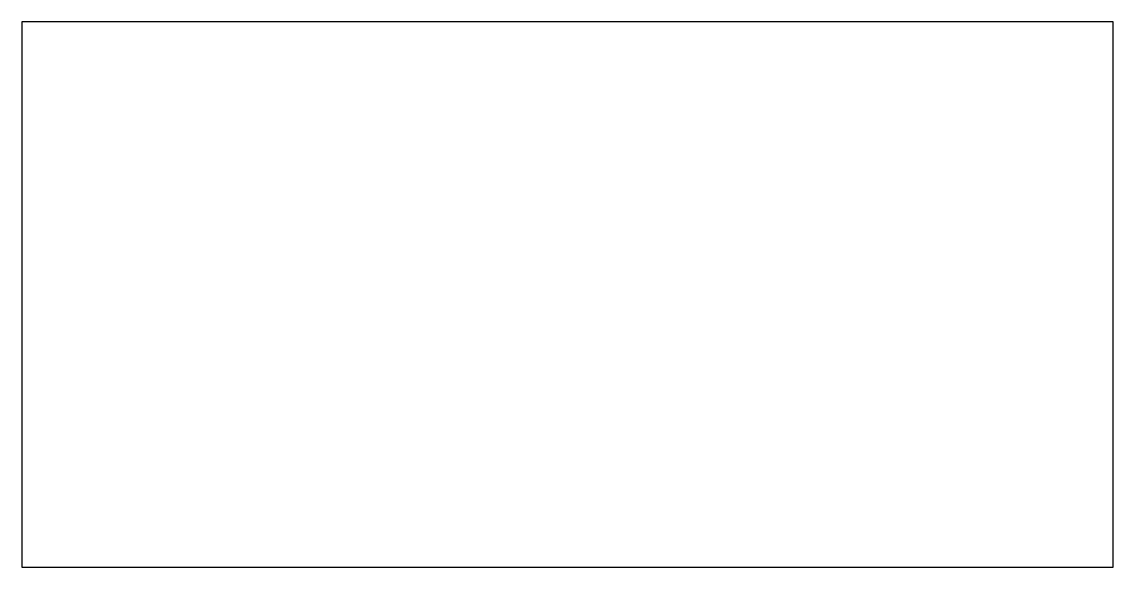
# Model space of a CAD drawing. Header units: millimetres. Extents: x 0 to 20, y 0 to 10.
import ezdxf

# ---------------------------------------------------------------- set-up
doc = ezdxf.new("R2010")
doc.units = ezdxf.units.MM
doc.layers.add('CUT', color=1, linetype='Continuous')

msp = doc.modelspace()

# ---------------------------------------------------------------- linework, layer by layer
at = {"layer": 'CUT'}
msp.add_lwpolyline([(0, 0), (20, 0), (20, 10), (0, 10)], close=True, dxfattribs=at)

doc.saveas('drawing.dxf')
